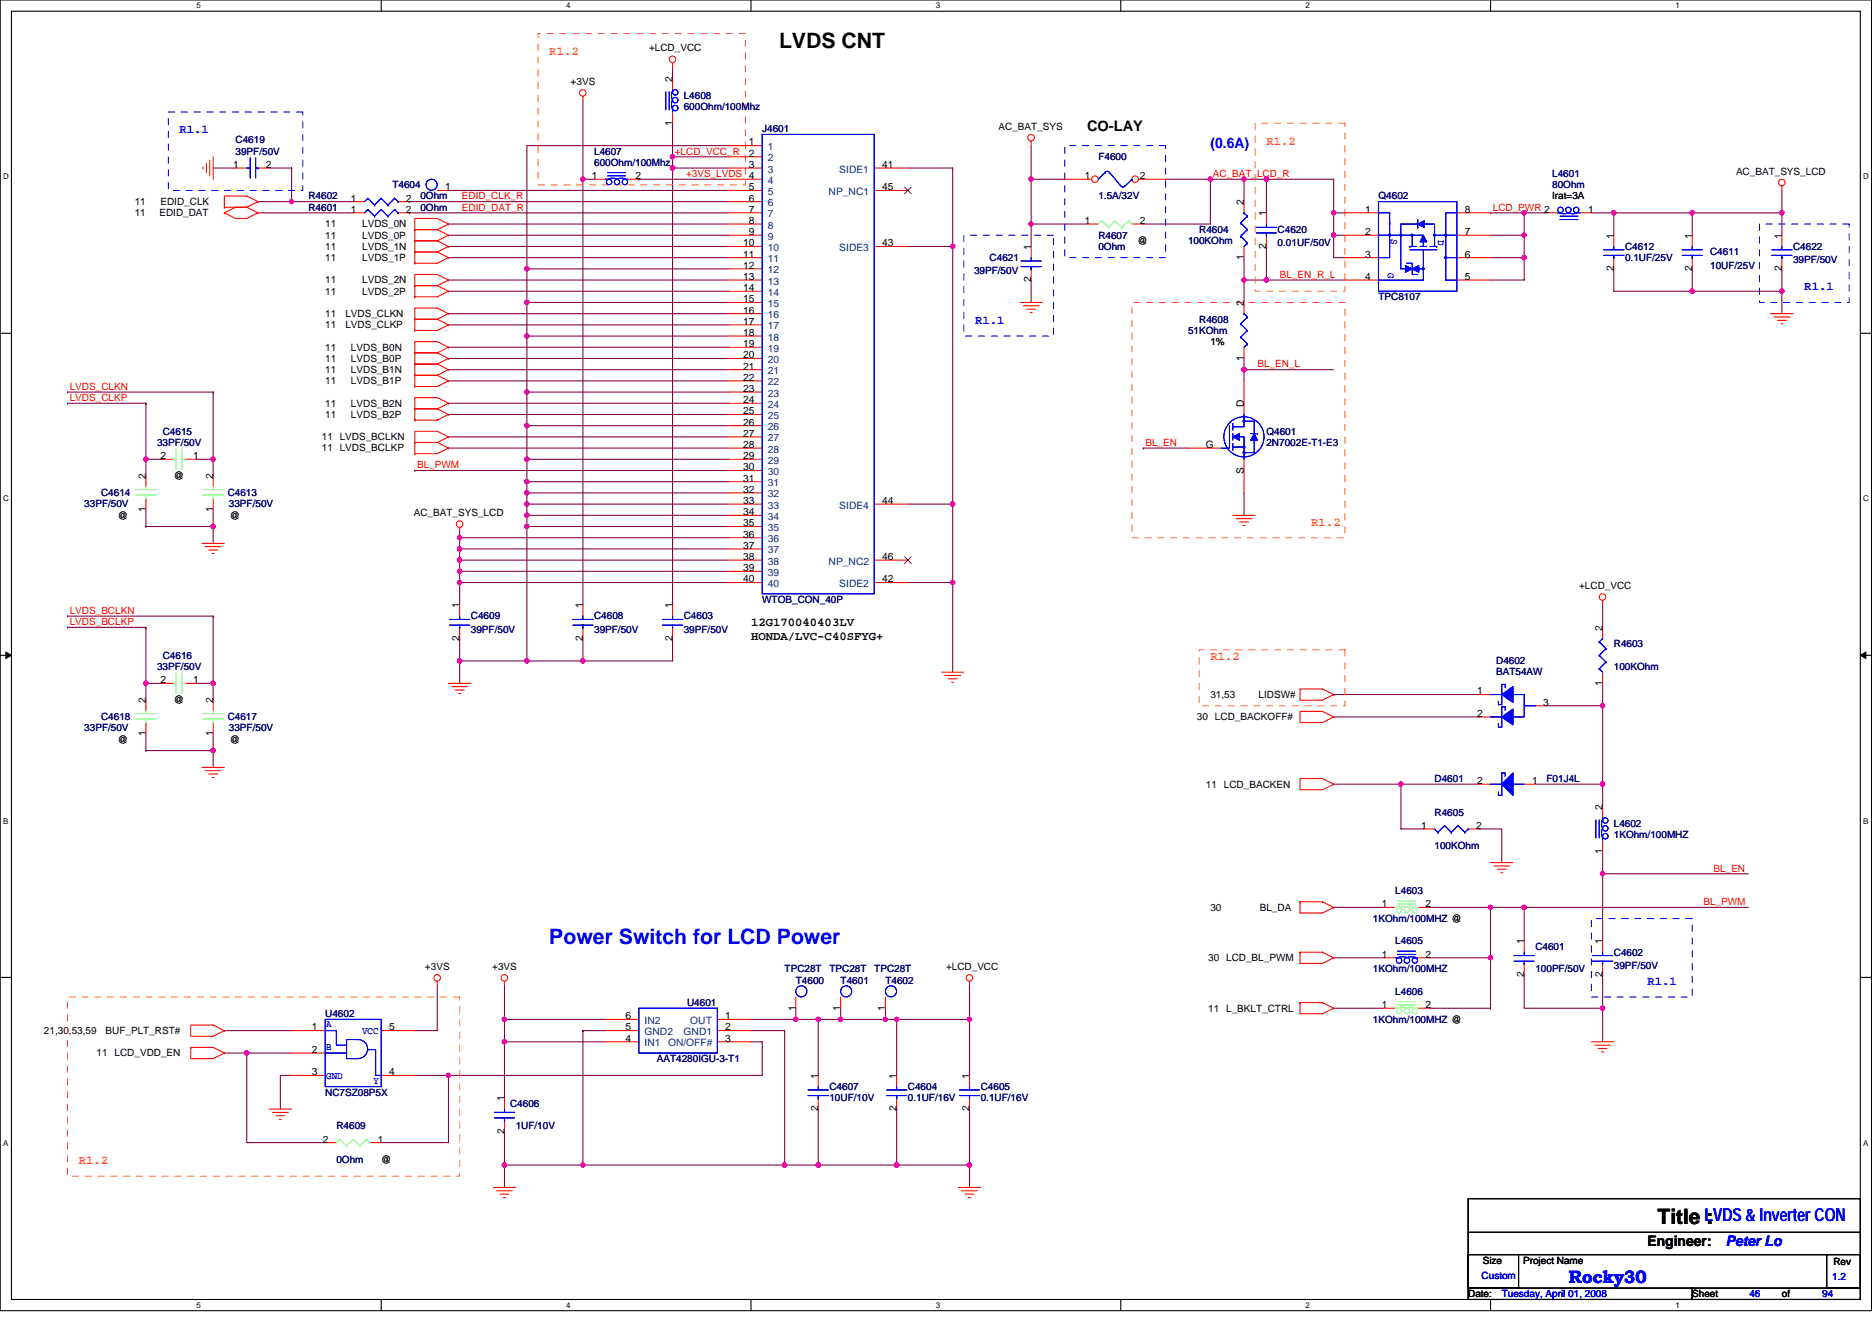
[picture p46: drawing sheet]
<svg xmlns="http://www.w3.org/2000/svg" width="297mm" height="210mm" viewBox="0 0 297 210" stroke-linecap="round" stroke-linejoin="round" font-family="sans-serif">
<defs><g id="words">
<g font-size="3.4">
<text x="123.6" y="7.6">LVDS CNT</text>
<text x="263" y="194.2">Title :</text>
</g>
<text font-size="3.4" fill="#00f" x="87.2" y="149.8">Power Switch for LCD Power</text>
<g font-size="2.8" fill="#00f">
<text x="270.5" y="193.7">LVDS &amp; Inverter CON</text>
<text x="249" y="203.6">Rocky30</text>
</g>
<g font-size="2.3">
<text x="172.5" y="20.8">CO-LAY</text>
<text x="261.4" y="197.7">Engineer:</text>
</g>
<g font-size="2.3" fill="#00f">
<text x="192.1" y="23.5">(0.6A)</text>
<text x="273.9" y="197.7">Peter Lo</text>
</g>
<g font-size="1.9" fill="#ff8000">
<text x="87.2" y="8.7">R1.2</text>
<text x="201" y="23">R1.2</text>
<text x="208.1" y="83.4">R1.2</text>
<text x="192.1" y="104.8">R1.2</text>
<text x="12.5" y="184.8">R1.2</text>
</g>
<g font-size="1.9" fill="#00f">
<text x="28.5" y="21.2">R1.1</text>
<text x="286.3" y="46.1">R1.1</text>
<text x="154.7" y="51.4">R1.1</text>
<text x="261.4" y="156.3">R1.1</text>
</g>
<g font-size="1.9">
<text x="119.2" y="99.4">12G170040403LV</text>
<text x="119.2" y="101.6">HONDA/LVC-C40SFYG+</text>
</g>
<g font-size="1.6">
<text x="103" y="8.2">+LCD_VCC</text>
<text x="90.5" y="13.5">+3VS</text>
<text x="106.7" y="13" transform="rotate(-90 106.7 13)">2</text>
<text x="106.7" y="19.9" transform="rotate(-90 106.7 19.9)">1</text>
<text x="118.8" y="23.1">1</text>
<text x="158.5" y="20.6">AC_BAT_SYS</text>
<text x="37" y="26.6">1</text>
<text x="42.2" y="26.6">2</text>
<text x="93.9" y="28.4">1</text>
<text x="100.9" y="28.4">2</text>
<text x="118.8" y="28.4">4</text>
<text x="118.8" y="26.6">3</text>
<text x="118.8" y="24.9">2</text>
<text x="140" y="26.6">41</text>
<text x="172.1" y="28.4">1</text>
<text x="180.9" y="28.4">2</text>
<text x="275.5" y="27.7">AC_BAT_SYS_LCD</text>
<text x="21.4" y="32.5">11</text>
<text x="21.4" y="34.3">11</text>
<text x="25.3" y="34.3">EDID_DAT</text>
<text x="25.5" y="32.5">EDID_CLK</text>
<text x="55.7" y="33.8">1</text>
<text x="55.7" y="32">1</text>
<text x="64.4" y="33.8">2</text>
<text x="64.4" y="32">2</text>
<text x="70.6" y="30.2">1</text>
<text x="118.8" y="35.5">8</text>
<text x="118.8" y="33.8">7</text>
<text x="118.8" y="32">6</text>
<text x="118.8" y="30.2">5</text>
<text x="140" y="30.2">45</text>
<text x="172.1" y="35.5">1</text>
<text x="180.9" y="35.5">2</text>
<text x="197.4" y="32.5" transform="rotate(-90 197.4 32.5)">2</text>
<text x="200.9" y="34.3" transform="rotate(-90 200.9 34.3)">1</text>
<text x="216.6" y="33.8">1</text>
<text x="232.4" y="33.8">8</text>
<text x="246.3" y="31.6">Irat=3A</text>
<text x="252" y="33.8">1</text>
<text x="51.6" y="36.1">11</text>
<text x="51.6" y="37.9">11</text>
<text x="51.6" y="39.6">11</text>
<text x="51.6" y="41.4">11</text>
<text x="57.5" y="36.1">LVDS_0N</text>
<text x="57.5" y="37.9">LVDS_0P</text>
<text x="57.5" y="39.6">LVDS_1N</text>
<text x="57.5" y="41.4">LVDS_1P</text>
<text x="117.9" y="40.9">11</text>
<text x="117.9" y="39.1">10</text>
<text x="118.8" y="37.3">9</text>
<text x="140" y="39.1">43</text>
<text x="163.6" y="39.6" transform="rotate(-90 163.6 39.6)">1</text>
<text x="180.5" y="38.8">@</text>
<text x="197.4" y="41.3" transform="rotate(-90 197.4 41.3)">1</text>
<text x="200.9" y="39.5" transform="rotate(-90 200.9 39.5)">2</text>
<text x="216.6" y="37.3">2</text>
<text x="216.6" y="40.9">3</text>
<text x="232.4" y="40.9">6</text>
<text x="232.4" y="37.3">7</text>
<text x="256" y="37.9" transform="rotate(-90 256 37.9)">1</text>
<text x="268.5" y="37.9" transform="rotate(-90 268.5 37.9)">1</text>
<text x="282.7" y="37.9" transform="rotate(-90 282.7 37.9)">1</text>
<text x="51.6" y="45">11</text>
<text x="51.6" y="46.8">11</text>
<text x="57.5" y="45">LVDS_2N</text>
<text x="57.5" y="46.8">LVDS_2P</text>
<text x="117.9" y="48">15</text>
<text x="117.9" y="46.2">14</text>
<text x="117.9" y="44.4">13</text>
<text x="117.9" y="42.7">12</text>
<text x="163.6" y="44.8" transform="rotate(-90 163.6 44.8)">2</text>
<text x="216.6" y="44.4">4</text>
<text x="232.4" y="44.4">5</text>
<text x="256" y="43.1" transform="rotate(-90 256 43.1)">2</text>
<text x="268.5" y="43.1" transform="rotate(-90 268.5 43.1)">2</text>
<text x="282.7" y="43.1" transform="rotate(-90 282.7 43.1)">2</text>
<text x="51.6" y="50.3">11</text>
<text x="51.6" y="52.1">11</text>
<text x="54.8" y="50.3">LVDS_CLKN</text>
<text x="54.8" y="52.1">LVDS_CLKP</text>
<text x="117.9" y="53.3">18</text>
<text x="117.9" y="51.5">17</text>
<text x="117.9" y="49.8">16</text>
<text x="197.4" y="48.5" transform="rotate(-90 197.4 48.5)">2</text>
<text x="51.6" y="55.6">11</text>
<text x="51.6" y="57.4">11</text>
<text x="51.6" y="59.2">11</text>
<text x="55.7" y="55.6">LVDS_B0N</text>
<text x="55.7" y="57.4">LVDS_B0P</text>
<text x="55.7" y="59.2">LVDS_B1N</text>
<text x="117.9" y="58.7">21</text>
<text x="117.9" y="56.9">20</text>
<text x="117.9" y="55.1">19</text>
<text x="192.1" y="54.8">1%</text>
<text x="197.4" y="57.3" transform="rotate(-90 197.4 57.3)">1</text>
<text x="51.6" y="61">11</text>
<text x="51.6" y="64.5">11</text>
<text x="55.7" y="61">LVDS_B1P</text>
<text x="55.7" y="64.5">LVDS_B2N</text>
<text x="117.9" y="65.8">25</text>
<text x="117.9" y="64">24</text>
<text x="117.9" y="62.2">23</text>
<text x="117.9" y="60.4">22</text>
<text x="197.4" y="64.5" transform="rotate(-90 197.4 64.5)">D</text>
<text x="51.1" y="69.9">11 LVDS_BCLKN</text>
<text x="51.1" y="71.6">11 LVDS_BCLKP</text>
<text x="51.6" y="66.3">11</text>
<text x="55.7" y="66.3">LVDS_B2P</text>
<text x="117.9" y="71.1">28</text>
<text x="117.9" y="69.3">27</text>
<text x="117.9" y="67.5">26</text>
<text x="191.3" y="71.1">G</text>
<text x="23.1" y="76.1" transform="rotate(-90 23.1 76.1)">2</text>
<text x="25.5" y="72.9">2</text>
<text x="27.6" y="76.1">@</text>
<text x="30.6" y="72.9">1</text>
<text x="33.8" y="76.1" transform="rotate(-90 33.8 76.1)">2</text>
<text x="117.9" y="76.4">31</text>
<text x="117.9" y="74.7">30</text>
<text x="117.9" y="72.9">29</text>
<text x="197.4" y="75.2" transform="rotate(-90 197.4 75.2)">S</text>
<text x="18.7" y="82.3">@</text>
<text x="23.1" y="81.3" transform="rotate(-90 23.1 81.3)">1</text>
<text x="33.8" y="81.3" transform="rotate(-90 33.8 81.3)">1</text>
<text x="36.5" y="82.3">@</text>
<text x="65.7" y="82">AC_BAT_SYS_LCD</text>
<text x="117.9" y="83.5">35</text>
<text x="117.9" y="81.8">34</text>
<text x="117.9" y="80">33</text>
<text x="117.9" y="78.2">32</text>
<text x="140" y="80">44</text>
<text x="117.9" y="88.9">38</text>
<text x="117.9" y="87.1">37</text>
<text x="117.9" y="85.3">36</text>
<text x="140" y="88.9">46</text>
<text x="117.9" y="92.4">40</text>
<text x="117.9" y="90.7">39</text>
<text x="140" y="92.4">42</text>
<text x="250.6" y="93.5">+LCD_VCC</text>
<text x="72.9" y="101.7" transform="rotate(-90 72.9 101.7)">2</text>
<text x="72.9" y="96.5" transform="rotate(-90 72.9 96.5)">1</text>
<text x="92.5" y="101.7" transform="rotate(-90 92.5 101.7)">2</text>
<text x="92.5" y="96.5" transform="rotate(-90 92.5 96.5)">1</text>
<text x="106.7" y="101.7" transform="rotate(-90 106.7 101.7)">2</text>
<text x="106.7" y="96.5" transform="rotate(-90 106.7 96.5)">1</text>
<text x="254.3" y="100.1" transform="rotate(-90 254.3 100.1)">2</text>
<text x="23.1" y="111.7" transform="rotate(-90 23.1 111.7)">2</text>
<text x="25.5" y="108.4">2</text>
<text x="27.6" y="111.7">@</text>
<text x="30.6" y="108.4">1</text>
<text x="33.8" y="111.7" transform="rotate(-90 33.8 111.7)">2</text>
<text x="192.1" y="110.8">31,53</text>
<text x="199.7" y="110.8">LIDSW#</text>
<text x="234.4" y="110.2">1</text>
<text x="234.4" y="113.8">2</text>
<text x="244.9" y="112">3</text>
<text x="254.3" y="108.8" transform="rotate(-90 254.3 108.8)">1</text>
<text x="18.7" y="117.9">@</text>
<text x="23.1" y="116.8" transform="rotate(-90 23.1 116.8)">1</text>
<text x="33.8" y="116.8" transform="rotate(-90 33.8 116.8)">1</text>
<text x="36.5" y="117.9">@</text>
<text x="189.9" y="114.3">30 LCD_BACKOFF#</text>
<text x="191.3" y="125">11 LCD_BACKEN</text>
<text x="234.4" y="124.4">2</text>
<text x="243.1" y="124.4">1</text>
<text x="225.5" y="131.6">1</text>
<text x="234.2" y="131.6">2</text>
<text x="254.3" y="128.5" transform="rotate(-90 254.3 128.5)">2</text>
<text x="254.3" y="135.5" transform="rotate(-90 254.3 135.5)">1</text>
<text x="219.3" y="144">1</text>
<text x="226.2" y="144">2</text>
<text x="192.1" y="144.5">30</text>
<text x="199.9" y="144.5">BL_DA</text>
<text x="241.8" y="149.9" transform="rotate(-90 241.8 149.9)">1</text>
<text x="254.3" y="149.9" transform="rotate(-90 254.3 149.9)">1</text>
<text x="67.4" y="154">+3VS</text>
<text x="78.1" y="154">+3VS</text>
<text x="150.1" y="154">+LCD_VCC</text>
<text x="191.7" y="152.5">30 LCD_BL_PWM</text>
<text x="219.3" y="152">1</text>
<text x="226.2" y="152">2</text>
<text x="241.8" y="155.1" transform="rotate(-90 241.8 155.1)">2</text>
<text x="254.3" y="155.1" transform="rotate(-90 254.3 155.1)">2</text>
<text x="99.2" y="161.8">6</text>
<text x="115.1" y="161.8">1</text>
<text x="126.3" y="160.4" transform="rotate(-90 126.3 160.4)">1</text>
<text x="133.4" y="160.4" transform="rotate(-90 133.4 160.4)">1</text>
<text x="140.5" y="160.4" transform="rotate(-90 140.5 160.4)">1</text>
<text x="191.7" y="160.5">11 L_BKLT_CTRL</text>
<text x="219.3" y="160">1</text>
<text x="226.2" y="160">2</text>
<text x="7" y="164.1">21,30,53,59</text>
<text x="15.3" y="167.7">11 LCD_VDD_EN</text>
<text x="16.8" y="164.1">BUF_PLT_RST#</text>
<text x="49.5" y="163.6">1</text>
<text x="49.5" y="167.1">2</text>
<text x="61.7" y="163.6">5</text>
<text x="99.2" y="165.3">4</text>
<text x="99.2" y="163.6">5</text>
<text x="115.1" y="163.6">2</text>
<text x="115.1" y="165.3">3</text>
<text x="49.5" y="170.7">3</text>
<text x="61.7" y="170.7">4</text>
<text x="129.8" y="171.2" transform="rotate(-90 129.8 171.2)">1</text>
<text x="142.3" y="171.2" transform="rotate(-90 142.3 171.2)">1</text>
<text x="153.8" y="171.2" transform="rotate(-90 153.8 171.2)">1</text>
<text x="80" y="180" transform="rotate(-90 80 180)">2</text>
<text x="80" y="174.8" transform="rotate(-90 80 174.8)">1</text>
<text x="129.8" y="176.4" transform="rotate(-90 129.8 176.4)">2</text>
<text x="142.3" y="176.4" transform="rotate(-90 142.3 176.4)">2</text>
<text x="153.8" y="176.4" transform="rotate(-90 153.8 176.4)">2</text>
<text x="51.2" y="181.3">2</text>
<text x="60" y="181.3">1</text>
<text x="60.5" y="184.6">@</text>
<text x="235.3" y="200.6">Size</text>
<text x="241.7" y="200.6">Project Name</text>
<text x="290.9" y="200.7">Rev</text>
<text x="233" y="205.9">Date:</text>
<text x="268.5" y="205.9">Sheet</text>
<text x="282.7" y="205.9">of</text>
</g>
<g font-size="1.6" fill="#000080">
<text x="108.5" y="15.6">L4608</text>
<text x="108.5" y="17.4">600Ohm/100Mhz</text>
<text x="37.4" y="22.8">C4619</text>
<text x="120.9" y="21">J4601</text>
<text x="37.4" y="24.5">39PF/50V</text>
<text x="62.3" y="29.9">T4604</text>
<text x="94.3" y="24.5">L4607</text>
<text x="94.3" y="26.3">600Ohm/100Mhz</text>
<text x="174.3" y="25.4">F4600</text>
<text x="246.3" y="28.1">L4601</text>
<text x="246.3" y="29.9">80Ohm</text>
<text x="48.9" y="33.4">R4601</text>
<text x="48.9" y="31.6">R4602</text>
<text x="66.7" y="33.4">0Ohm</text>
<text x="66.7" y="31.6">0Ohm</text>
<text x="174.3" y="31.6">1.5A/32V</text>
<text x="218.7" y="31.6">Q4602</text>
<text x="157" y="41.4">C4621</text>
<text x="174.3" y="37.9">R4607</text>
<text x="174.3" y="39.6">0Ohm</text>
<text x="188.5" y="38.8">100KOhm</text>
<text x="190.3" y="37">R4604</text>
<text x="202.7" y="37">C4620</text>
<text x="202.7" y="39.1">0.01UF/50V</text>
<text x="257.8" y="39.6">C4612</text>
<text x="257.8" y="41.4">0.1UF/25V</text>
<text x="271.4" y="40.5">C4611</text>
<text x="284.5" y="39.6">C4622</text>
<text x="284.5" y="41.8">39PF/50V</text>
<text x="154.6" y="43.6">39PF/50V</text>
<text x="218.7" y="47.6">TPC8107</text>
<text x="271.4" y="42.7">10UF/25V</text>
<text x="188.5" y="53">51KOhm</text>
<text x="190.3" y="51.2">R4608</text>
<text x="24.9" y="70.8">33PF/50V</text>
<text x="25.8" y="69">C4615</text>
<text x="201" y="69">Q4601</text>
<text x="201" y="70.8">2N7002E-T1-E3</text>
<text x="13.4" y="80.5">33PF/50V</text>
<text x="16" y="78.8">C4614</text>
<text x="36.1" y="78.8">C4613</text>
<text x="36.3" y="80.5">33PF/50V</text>
<text x="120.9" y="95.7">WTOB_CON_40P</text>
<text x="74.7" y="98.3">C4609</text>
<text x="74.7" y="100.5">39PF/50V</text>
<text x="94.3" y="98.3">C4608</text>
<text x="94.3" y="100.5">39PF/50V</text>
<text x="108.5" y="98.3">C4603</text>
<text x="108.5" y="100.5">39PF/50V</text>
<text x="24.9" y="106.3">33PF/50V</text>
<text x="25.8" y="104.5">C4616</text>
<text x="237.4" y="105.4">D4602</text>
<text x="237.4" y="107.2">BAT54AW</text>
<text x="256.1" y="102.8">R4603</text>
<text x="256.1" y="106.3">100KOhm</text>
<text x="13.4" y="116.1">33PF/50V</text>
<text x="16" y="114.3">C4618</text>
<text x="36.1" y="114.3">C4617</text>
<text x="36.3" y="116.1">33PF/50V</text>
<text x="227.6" y="124.1">D4601</text>
<text x="245.4" y="124.1">F01J4L</text>
<text x="227.6" y="129.4">R4605</text>
<text x="256.1" y="131.2">L4602</text>
<text x="227.6" y="134.8">100KOhm</text>
<text x="256.1" y="133">1KOhm/100MHZ</text>
<text x="221.4" y="141.9">L4603</text>
<text x="217.8" y="146.3">1KOhm/100MHZ @</text>
<text x="221.4" y="149.9">L4605</text>
<text x="124.5" y="154.3">TPC28T</text>
<text x="131.6" y="154.3">TPC28T</text>
<text x="138.7" y="154.3">TPC28T</text>
<text x="217.8" y="154.3">1KOhm/100MHZ</text>
<text x="243.6" y="150.8">C4601</text>
<text x="243.6" y="154.3">100PF/50V</text>
<text x="256.1" y="151.7">C4602</text>
<text x="256.1" y="153.8">39PF/50V</text>
<text x="51.6" y="161.4">U4602</text>
<text x="109" y="159.7">U4601</text>
<text x="126.3" y="156.1">T4600</text>
<text x="133.4" y="156.1">T4601</text>
<text x="140.5" y="156.1">T4602</text>
<text x="221.4" y="157.9">L4606</text>
<text x="217.8" y="162.3">1KOhm/100MHZ @</text>
<text x="51.6" y="173.9">NC7SZ08P5X</text>
<text x="104.2" y="168.6">AAT4280IGU-3-T1</text>
<text x="131.6" y="173">C4607</text>
<text x="144.1" y="173">C4604</text>
<text x="155.6" y="173">C4605</text>
<text x="53.4" y="179.2">R4609</text>
<text x="80.9" y="175.7">C4606</text>
<text x="81.8" y="179.2">1UF/10V</text>
<text x="131.6" y="174.8">10UF/10V</text>
<text x="144.1" y="174.8">0.1UF/16V</text>
<text x="155.6" y="174.8">0.1UF/16V</text>
<text x="53.4" y="184.6">0Ohm</text>
</g>
<g font-size="1.6" fill="#004080">
<text x="121.8" y="23.8">1</text>
<text x="121.8" y="29.2">4</text>
<text x="121.8" y="27.4">3</text>
<text x="121.8" y="25.6">2</text>
<text x="133.2" y="27.4">SIDE1</text>
<text x="121.8" y="34.5">7</text>
<text x="121.8" y="32.7">6</text>
<text x="121.8" y="30.9">5</text>
<text x="131.5" y="30.9">NP_NC1</text>
<text x="121.8" y="41.6">11</text>
<text x="121.8" y="39.8">10</text>
<text x="121.8" y="38.1">9</text>
<text x="121.8" y="36.3">8</text>
<text x="133.2" y="39.8">SIDE3</text>
<text x="121.8" y="46.9">14</text>
<text x="121.8" y="45.2">13</text>
<text x="121.8" y="43.4">12</text>
<text x="121.8" y="52.3">17</text>
<text x="121.8" y="50.5">16</text>
<text x="121.8" y="48.7">15</text>
<text x="121.8" y="59.4">21</text>
<text x="121.8" y="57.6">20</text>
<text x="121.8" y="55.8">19</text>
<text x="121.8" y="54.1">18</text>
<text x="121.8" y="64.7">24</text>
<text x="121.8" y="62.9">23</text>
<text x="121.8" y="61.2">22</text>
<text x="121.8" y="71.8">28</text>
<text x="121.8" y="70.1">27</text>
<text x="121.8" y="68.3">26</text>
<text x="121.8" y="66.5">25</text>
<text x="121.8" y="77.2">31</text>
<text x="121.8" y="75.4">30</text>
<text x="121.8" y="73.6">29</text>
<text x="121.8" y="82.5">34</text>
<text x="121.8" y="80.7">33</text>
<text x="121.8" y="79">32</text>
<text x="133.2" y="80.7">SIDE4</text>
<text x="121.8" y="89.6">38</text>
<text x="121.8" y="87.8">37</text>
<text x="121.8" y="86.1">36</text>
<text x="121.8" y="84.3">35</text>
<text x="131.5" y="89.6">NP_NC2</text>
<text x="121.8" y="93.2">40</text>
<text x="121.8" y="91.4">39</text>
<text x="133.2" y="93.2">SIDE2</text>
<text x="102.3" y="166.1">IN1</text>
<text x="102.3" y="164.3">GND2</text>
<text x="102.3" y="162.5">IN2</text>
<text x="106" y="166.1">ON/OFF#</text>
<text x="108.5" y="164.3">GND1</text>
<text x="109.5" y="162.5">OUT</text>
</g>
<g font-size="1.6" fill="#f00">
<text x="107.1" y="24.5">+LCD_VCC_R</text>
<text x="108.9" y="28.1">+3VS_LVDS</text>
<text x="192.4" y="28.1">AC_BAT_LCD_R</text>
<text x="73.3" y="33.4">EDID_DAT_R</text>
<text x="73.3" y="31.6">EDID_CLK_R</text>
<text x="236.9" y="33.4">LCD_PWR 2</text>
<text x="203.1" y="44.1">BL_EN_R_L</text>
<text x="199.5" y="58.3">BL_EN_L</text>
<text x="11.1" y="61.9">LVDS_CLKN</text>
<text x="11.1" y="63.6">LVDS_CLKP</text>
<text x="181.8" y="70.8">BL_EN</text>
<text x="66.2" y="74.3">BL_PWM</text>
<text x="11.1" y="97.4">LVDS_BCLKN</text>
<text x="11.1" y="99.2">LVDS_BCLKP</text>
<text x="270.3" y="143.7">BL_PWM</text>
<text x="271.9" y="138.3">BL_EN</text>
</g>
<g font-size="1.6" fill="#00f">
<text x="220.8" y="37.9" transform="rotate(90 220.8 37.9)">S</text>
<text x="228.2" y="38.1" transform="rotate(90 228.2 38.1)">D</text>
<text x="220.2" y="43.4" transform="rotate(90 220.2 43.4)">G</text>
<text x="51.8" y="163">A</text>
<text x="51.8" y="166.6">B</text>
<text x="57.5" y="164.1">VCC</text>
<text x="51.8" y="171.2">GND</text>
<text x="59.2" y="172.1">Y</text>
<text x="235.1" y="203.1">Custom</text>
<text x="290.7" y="203.2">1.2</text>
<text x="238.3" y="205.9">Tuesday, April 01, 2008</text>
<text x="277.6" y="205.9">46</text>
<text x="289.1" y="205.9">94</text>
</g>
<g font-size="1.3">
<text x="31.2" y="1.3">5</text>
<text x="89.8" y="1.3">4</text>
<text x="148.5" y="1.3">3</text>
<text x="207.2" y="1.3">2</text>
<text x="265.8" y="1.3">1</text>
<text x=".5" y="28.5">D</text>
<text x="295.6" y="28.5">D</text>
<text x=".5" y="79.6">C</text>
<text x="295.6" y="79.6">C</text>
<text x=".5" y="130.7">B</text>
<text x="295.6" y="130.7">B</text>
<text x=".5" y="181.8">A</text>
<text x="295.6" y="181.8">A</text>
<text x="31.2" y="207.6">5</text>
<text x="89.8" y="207.6">4</text>
<text x="148.5" y="207.6">3</text>
<text x="207.2" y="207.6">2</text>
<text x="265.8" y="207.6">1</text>
</g>
</g></defs>
<path d="M0 0h297v208h-297zM1.8 1.8h293.4v204.4h-293.4z" fill="none" stroke="#000" stroke-width=".17"/>
<g fill="#fff">
<path d="M31.2 .2h.7v1.4h-.7z"/>
<path d="M31.2 206.4h.7v1.5h-.7z"/>
</g>
<path d="M60.5 0v1.8M60.5 206.2v1.8" fill="none" stroke="#000" stroke-width=".17"/>
<g fill="#fff">
<path d="M89.8 .2h.7v1.4h-.7z"/>
<path d="M89.8 206.4h.7v1.5h-.7z"/>
</g>
<path d="M119.2 0v1.8M119.2 206.2v1.8" fill="none" stroke="#000" stroke-width=".17"/>
<g fill="#fff">
<path d="M148.5 .2h.7v1.4h-.7z"/>
<path d="M148.5 206.4h.7v1.5h-.7z"/>
</g>
<path d="M177.8 0v1.8M177.8 206.2v1.8" fill="none" stroke="#000" stroke-width=".17"/>
<g fill="#fff">
<path d="M207.2 .2h.7v1.4h-.7z"/>
<path d="M207.2 206.4h.7v1.5h-.7z"/>
</g>
<path d="M236.5 0v1.8M236.5 206.2v1.8" fill="none" stroke="#000" stroke-width=".17"/>
<g fill="#fff">
<path d="M265.9 .2h.6v1.4h-.6z"/>
<path d="M265.9 206.4h.6v1.5h-.6z"/>
<path d="M.5 27.3h.9v1.4h-.9z"/>
<path d="M295.6 27.3h.9v1.4h-.9z"/>
<path d="M.5 78.4h.9v1.5h-.9z"/>
<path d="M295.6 78.4h.9v1.5h-.9z"/>
</g>
<path d="M0 52.9h1.8M295.2 52.9h1.8" fill="none" stroke="#000" stroke-width=".17"/>
<g fill="#fff">
<path d="M.5 129.6h.8v1.4h-.8z"/>
<path d="M295.6 129.6h.9v1.4h-.9z"/>
</g>
<path d="M0 104h1.8M295.2 104h1.8" fill="none" stroke="#000" stroke-width=".17"/>
<path d="M.9 103.5l.9 .5-.9 .5zM295.2 104l.9-.5v1z" fill="#000" stroke="#000" stroke-width=".16"/>
<g fill="#fff">
<path d="M.5 180.7h.8v1.4h-.8z"/>
<path d="M295.6 180.7h.9v1.4h-.9z"/>
</g>
<path d="M0 155.1h1.8M295.2 155.1h1.8M233 190.2h62.2v14.3h-62.2zM233 199.1h8v5.4h-8zM233 195.6h62.2M241.1 199.1h48.8M289.9 199.1h5.3v5.4h-5.3zM289.9 199.1h.1M295.2 195.6h.1M233 204.5h35.5v1.7h-35.5zM268.5 204.5h26.7v1.7h-26.7z" fill="none" stroke="#000" stroke-width=".17"/>
<g fill="none" stroke="#800040" stroke-width=".17">
<path d="M92.5 16v12.4h1.8M106.7 19.6v5.3M106.7 10.7v1.7M33.8 26.7h3.6M40.9 33.8h15.1M40.9 32h5.4M42.7 26.7h3.6M46.3 32h9.7M46.3 26.7h.1M46.3 26.7v5.3M64.9 33.8h.1M64.9 32h.1"/>
<path d="M64.9 33.8h50.7M64.9 32h50.7M71.2 35.6h44.4M71.2 37.3h44.4M71.2 30.2h44.4M71.2 39.1h44.4M92.5 28.4h.1M92.5 28.4v67.6M101.4 28.4h.1M101.4 28.4h14.2M106.7 26.7h.1M106.7 26.7h8.9"/>
<path d="M106.7 24.9h.1M106.7 24.9v1.8M106.7 26.7v69.3M106.7 24.9h8.9M115.6 23.1h-32v19.6h32M144.1 26.7h7.1v12.4M144.1 39.1h7.1M151.2 39.1h.1M151.2 39.1v67.6M163.6 28.4v7.2h8.9M163.6 28.4h.1M163.6 35.6v3.5"/>
<path d="M163.6 23.1v5.3h5.3M185 28.4h.1M185 28.4h7.1M192.1 28.4v7.2h-10.7M192.1 28.4h.1M192.1 28.4h5.3v3.6M197.4 28.4h3.6v5.4M197.4 28.4h.1M201 28.4h10.6v5.4M201 28.4h.1M201 39.1v5.3h-3.6M211.6 33.8v3.5h1.8"/>
<path d="M211.6 33.8h.1M211.6 37.3v3.6h1.8M211.6 33.8h1.8M236.5 37.3h5.3M236.5 33.8h.1M236.5 33.8h5.3M241.8 33.8h.1M241.8 37.3v3.6M241.8 33.8h3.6M241.8 33.8v3.5M252.5 33.8h3.6M256.1 33.8h12.4"/>
<path d="M256.1 33.8h.1M256.1 33.8v3.5M268.5 33.8h.1M268.5 33.8h14.2M268.5 33.8v3.5M282.7 30.2v3.6M282.7 33.8h.1M282.7 33.8v3.5M71.2 44.4h44.4M71.2 46.2h44.4M71.2 49.8h44.4M71.2 51.6h44.4"/>
<path d="M71.2 55.1h44.4M71.2 56.9h44.4M71.2 58.7h44.4M71.2 40.9h44.4M83.6 53.3h.1M83.6 53.3h32M83.6 42.7h.1M83.6 48h32M83.6 48h.1M83.6 42.7v19.5M163.6 44.4v3.6M197.4 58.7h.1"/>
<path d="M197.4 44.4v3.6M197.4 40.9v3.5M197.4 56.9v1.8M197.4 44.4h.1M197.4 58.7v1.8M197.4 58.7h14.2M201 44.4h.1M201 44.4h12.4M236.5 40.9h5.3M241.8 40.9v3.5h-5.3M241.8 40.9h.1M256.1 42.7v3.5h12.4"/>
<path d="M268.5 42.7v3.5M268.5 46.2h.1M268.5 46.2h14.2M282.7 46.2h.1M282.7 42.7v3.5M282.7 46.2v3.6M10.7 62.2h.1M10.7 64h.1M10.7 62.2h23.1M10.7 64h12.5M23.2 72.9h2.6M23.2 72.9v2.7"/>
<path d="M23.2 64h.1M23.2 64v8.9M31.2 72.9h2.6M33.8 72.9v2.7M33.8 62.2h.1M33.8 62.2v10.7M65.8 74.7h.1M65.8 74.7h49.8M71.2 71.1h44.4M71.2 69.3h44.4M71.2 60.5h44.4M71.2 65.8h44.4"/>
<path d="M71.2 64h44.4M83.6 62.2h.1M83.6 67.6h.1M83.6 62.2v5.4M83.6 67.6v5.3M83.6 72.9h32M83.6 72.9v3.6h32M83.6 72.9h.1M83.6 76.5v1.7h32M83.6 76.5h.1M83.6 78.2v1.8h32M83.6 78.2h.1"/>
<path d="M83.6 62.2h32M83.6 67.6h32M181.4 71.1h.1M181.4 71.1h7.1M197.4 78.2v3.6M10.7 97.8h.1M10.7 99.6h.1M10.7 97.8h23.1M10.7 99.6h12.5M23.2 80.9v2.7M23.2 83.6h.1M23.2 99.6v11.5"/>
<path d="M23.2 99.6h.1M23.2 83.6h10.6M33.8 83.6v2.6M33.8 80.9v2.7M33.8 97.8h.1M33.8 97.8v10.7M72.9 92.5v3.5M72.9 87.1h.1M72.9 90.7h.1M72.9 92.5h.1M72.9 85.3h.1M72.9 88.9h.1"/>
<path d="M72.9 88.9v1.8M72.9 85.3v1.8M72.9 90.7v1.8M72.9 84.5v.8M72.9 87.1v1.8M72.9 87.1h42.7M72.9 90.7h42.7M72.9 92.5h42.7M72.9 85.3h42.7M72.9 88.9h42.7M83.6 81.8h.1M83.6 80h.1"/>
<path d="M83.6 83.6h.1M83.6 81.8v1.8M83.6 83.6h32M83.6 80v1.8M83.6 83.6v21.3M83.6 81.8h32M144.1 80h7.1M144.1 92.5h7.1M151.2 92.5h.1M151.2 80h.1M254.3 96v3.6M23.2 116.5v2.6"/>
<path d="M23.2 119.1h.1M23.2 108.5h2.6M23.2 119.1h10.6M31.2 108.5h2.6M33.8 108.5v2.6M33.8 119.1v2.7M33.8 116.5v2.6M72.9 101.3v3.6M72.9 104.9h.1M72.9 104.9h10.7M72.9 104.9v3.6M83.6 104.9h8.9"/>
<path d="M92.5 101.3v3.6M92.5 104.9h.1M106.7 101.3v3.6h-14.2M211.6 113.8h23.1M211.6 110.2h23.1M245.4 112h8.9M254.3 108.5v3.5M254.3 112h.1M254.3 112v16M211.6 124.5h10.7M222.3 124.5h.1M222.3 124.5v7.1h3.5"/>
<path d="M222.3 124.5h12.4M234.7 131.6h3.6v5.3M243.6 124.5h10.7M254.3 124.5h.1M254.3 138.7v10.7M254.3 138.7h.1M254.3 135.1v3.6M254.3 138.7h23.1M69.4 156.5v7.1h-3.6M80 156.5v5.3M153.8 156.5v5.3M211.6 144h8"/>
<path d="M211.6 152h8M226.7 152h9.8M226.7 144h9.8M236.5 144h.1M236.5 144h40.9M236.5 144v16M241.8 154.7v5.3h12.5M241.8 144v5.4M241.8 144h.1M254.3 154.7v5.3M35.6 163.6h10.7M35.6 167.1h3.6v14.3h12.4"/>
<path d="M39.2 167.1h.1M39.2 167.1h7.1M46.3 170.7h-1.8v5.3M65.8 170.7h5.4v10.7h-10.7M71.2 170.7h.1M80 165.4v8.8M80 165.4h.1M80 161.8h.1M80 179.6v5.3M80 161.8v3.6M80 165.4h16.1M80 161.8h16.1"/>
<path d="M92.5 163.6h3.6M92.5 163.6h.1M92.5 163.6v21.3M119.2 165.4h1.7v5.3h-49.7M119.2 163.6h5.3M119.2 161.8h7.1M124.5 163.6h.1M124.5 163.6v21.3M126.3 161.8h3.5M126.3 161.8h.1M126.3 160v1.8M129.8 161.8v8.9"/>
<path d="M129.8 176v8.9M129.8 161.8h.1M133.4 160v1.8h-3.6M133.4 161.8h.1M133.4 161.8h7.1M140.5 161.8h1.8M140.5 161.8h.1M140.5 160v1.8M142.3 161.8v8.9M142.3 176h.1M142.3 161.8h.1M142.3 161.8h11.5"/>
<path d="M142.3 176v8.9M153.8 161.8h.1M153.8 176v8.9M153.8 161.8v8.9M211.6 160h8M226.7 160h9.8M236.5 160h.1M254.3 160h.1M254.3 160v5.4M80 184.9v3.6M80 184.9h.1M80 184.9h12.5"/>
<path d="M92.5 184.9h32M124.5 184.9h.1M124.5 184.9h29.3M129.8 184.9h.1M142.3 184.9h.1M153.8 184.9v3.6"/>
</g>
<g fill="#f0f" stroke="#f0f" stroke-width=".17">
<circle cx="254.3" cy="124.4" r=".35"/>
<circle cx="254.3" cy="160" r=".35"/>
<circle cx="222.3" cy="124.4" r=".35"/>
<circle cx="241.8" cy="144" r=".35"/>
<circle cx="254.3" cy="138.7" r=".35"/>
<circle cx="254.3" cy="112" r=".35"/>
<circle cx="71.1" cy="170.7" r=".35"/>
<circle cx="153.8" cy="161.8" r=".35"/>
<circle cx="80" cy="165.3" r=".35"/>
<circle cx="80" cy="161.8" r=".35"/>
<circle cx="92.5" cy="184.9" r=".35"/>
<circle cx="142.3" cy="184.9" r=".35"/>
<circle cx="124.5" cy="184.9" r=".35"/>
<circle cx="129.8" cy="184.9" r=".35"/>
<circle cx="142.3" cy="161.8" r=".35"/>
<circle cx="236.5" cy="144" r=".35"/>
<circle cx="153.8" cy="184.9" r=".35"/>
<circle cx="80" cy="184.9" r=".35"/>
<circle cx="236.5" cy="152" r=".35"/>
<circle cx="83.6" cy="62.2" r=".35"/>
<circle cx="83.6" cy="53.3" r=".35"/>
<circle cx="83.6" cy="81.8" r=".35"/>
<circle cx="83.6" cy="80" r=".35"/>
<circle cx="83.6" cy="67.6" r=".35"/>
<circle cx="106.7" cy="26.7" r=".35"/>
<circle cx="83.6" cy="42.7" r=".35"/>
<circle cx="33.8" cy="83.6" r=".35"/>
<circle cx="72.9" cy="104.9" r=".35"/>
<circle cx="83.6" cy="104.9" r=".35"/>
<circle cx="83.6" cy="83.6" r=".35"/>
<circle cx="83.6" cy="48" r=".35"/>
<circle cx="83.6" cy="72.9" r=".35"/>
<circle cx="23.1" cy="72.9" r=".35"/>
<circle cx="33.8" cy="72.9" r=".35"/>
<circle cx="106.7" cy="24.9" r=".35"/>
<circle cx="83.6" cy="76.4" r=".35"/>
<circle cx="92.5" cy="28.4" r=".35"/>
<circle cx="33.8" cy="119.1" r=".35"/>
<circle cx="23.1" cy="108.4" r=".35"/>
<circle cx="33.8" cy="108.4" r=".35"/>
<circle cx="83.6" cy="78.2" r=".35"/>
<circle cx="72.9" cy="87.1" r=".35"/>
<circle cx="72.9" cy="90.7" r=".35"/>
<circle cx="72.9" cy="92.4" r=".35"/>
<circle cx="72.9" cy="85.3" r=".35"/>
<circle cx="72.9" cy="88.9" r=".35"/>
<circle cx="92.5" cy="104.9" r=".35"/>
<circle cx="151.2" cy="39.1" r=".35"/>
<circle cx="151.2" cy="92.4" r=".35"/>
<circle cx="46.3" cy="32" r=".35"/>
<circle cx="151.2" cy="80" r=".35"/>
<circle cx="39.1" cy="167.1" r=".35"/>
<circle cx="126.3" cy="161.8" r=".35"/>
<circle cx="129.8" cy="161.8" r=".35"/>
<circle cx="140.5" cy="161.8" r=".35"/>
<circle cx="133.4" cy="161.8" r=".35"/>
<circle cx="268.5" cy="33.8" r=".35"/>
<circle cx="241.8" cy="40.9" r=".35"/>
<circle cx="163.6" cy="35.5" r=".35"/>
<circle cx="163.6" cy="28.4" r=".35"/>
<circle cx="197.4" cy="58.7" r=".35"/>
<circle cx="211.6" cy="37.3" r=".35"/>
<circle cx="211.6" cy="33.8" r=".35"/>
<circle cx="197.4" cy="28.4" r=".35"/>
<circle cx="241.8" cy="37.3" r=".35"/>
<circle cx="241.8" cy="33.8" r=".35"/>
<circle cx="200.9" cy="28.4" r=".35"/>
<circle cx="200.9" cy="44.4" r=".35"/>
<circle cx="197.4" cy="44.4" r=".35"/>
<circle cx="282.7" cy="46.2" r=".35"/>
<circle cx="268.5" cy="46.2" r=".35"/>
<circle cx="192.1" cy="28.4" r=".35"/>
<circle cx="256.1" cy="33.8" r=".35"/>
<circle cx="282.7" cy="33.8" r=".35"/>
</g>
<g fill="none" stroke="#f00" stroke-width=".17">
<path d="M92.5 15.3v.7M106.7 9.9v.8M32.2 26.5v.3M32.8 26v1.4M33.3 25.4v2.5M33.8 24.9v3.5M35.6 32.9h3.6M35.6 32.9h.1M35.6 33.8l1.8 .9h1.8l1.7-.9M35.6 33.8h.1M39.2 32.9h-1.8l-1.8 .9M39.2 32.9l1.7 .9"/>
<path d="M40.9 32h.1M40.9 32l-1.7-.9h-3.6v1.8M40.9 33.8h.1M40.9 32l-1.7 .9M65.8 36.4h3.6M65.8 36.4h.1M65.8 38.2h3.6M65.8 38.2h.1M69.4 36.4h-3.6v1.8M69.4 38.2h-3.6v1.8M69.4 36.4l1.8 .9M69.4 38.2l1.8 .9"/>
<path d="M71.2 35.6h.1M71.2 35.6l-1.8-.9h-3.6v1.7M71.2 37.3h.1M71.2 39.1h.1M71.2 35.6l-1.8 .8M71.2 37.3l-1.8 .9M71.2 39.1l-1.8 .9M115.6 35.6h5.3M115.6 39.1h5.3M115.6 37.3h5.3M115.6 33.8h5.3M115.6 32h5.3"/>
<path d="M115.6 30.2h5.3M115.6 28.4h5.3M115.6 26.7h5.3M115.6 24.9h5.3M115.6 23.1h5.3M138.7 39.1h5.4M138.7 30.2h5.4M138.7 26.7h5.4M163.6 22.4v.7M172.5 35.6h1.8M179.6 35.6h1.8M282.7 29.5v.7"/>
<path d="M65.8 45.3h3.6M65.8 45.3h.1M65.8 47.1h.1M65.8 50.7h3.6M65.8 50.7h.1M65.8 52.5h.1M65.8 56h3.6M65.8 56h.1M65.8 57.8h3.6M65.8 57.8h.1M65.8 59.6h3.6M65.8 59.6h.1"/>
<path d="M65.8 40h3.6M65.8 40h.1M65.8 41.8h.1M69.4 45.3h-3.6v1.8M69.4 50.7h-3.6v1.8M69.4 56h-3.6v1.8M69.4 57.8h-3.6v1.8M69.4 59.6h-3.6v1.7M69.4 40h-3.6v1.8M69.4 45.3l1.8 .9M69.4 50.7l1.8 .9M69.4 56l1.8 .9"/>
<path d="M69.4 57.8l1.8 .9M69.4 59.6l1.8 .9M69.4 40l1.8 .9M71.2 44.4h.1M71.2 44.4l-1.8-.8h-3.6v1.7M71.2 46.2l-1.8 .9h-3.6M71.2 46.2h.1M71.2 49.8h.1M71.2 49.8l-1.8-.9h-3.6v1.8M71.2 51.6l-1.8 .9h-3.6M71.2 51.6h.1M71.2 55.1h.1"/>
<path d="M71.2 55.1l-1.8-.9h-3.6v1.8M71.2 56.9h.1M71.2 58.7h.1M71.2 40.9l-1.8 .9h-3.6M71.2 40.9h.1M71.2 44.4l-1.8 .9M71.2 49.8l-1.8 .9M71.2 55.1l-1.8 .9M71.2 56.9l-1.8 .9M71.2 58.7l-1.8 .9M115.6 58.7h5.3M115.6 56.9h5.3"/>
<path d="M115.6 55.1h5.3M115.6 53.3h5.3M115.6 51.6h5.3M115.6 49.8h5.3M115.6 48h5.3M115.6 46.2h5.3M115.6 44.4h5.3M115.6 42.7h5.3M115.6 40.9h5.3M161.8 48h3.6M162.4 48.5h2.5M162.9 49.1h1.4"/>
<path d="M163.4 49.6h.4M281 49.8h3.5M281.5 50.3h2.5M282 50.8h1.5M282.6 51.4h.3M65.8 70.2h3.6M65.8 70.2h.1M65.8 72h.1M65.8 61.3h.1M65.8 64.9h3.6M65.8 64.9h.1M65.8 66.7h.1"/>
<path d="M69.4 70.2h-3.6v1.8M69.4 64.9h-3.6v1.8M69.4 70.2l1.8 .9M69.4 64.9l1.8 .9M71.2 69.3h.1M71.2 69.3l-1.8-.8h-3.6v1.7M71.2 71.1l-1.8 .9h-3.6M71.2 71.1h.1M71.2 60.5l-1.8 .8h-3.6M71.2 60.5h.1M71.2 64h.1M71.2 64l-1.8-.9h-3.6v1.8"/>
<path d="M71.2 65.8l-1.8 .9h-3.6M71.2 65.8h.1M71.2 69.3l-1.8 .9M71.2 64l-1.8 .9M115.6 78.2h5.3M115.6 76.5h5.3M115.6 74.7h5.3M115.6 72.9h5.3M115.6 71.1h5.3M115.6 69.3h5.3M115.6 67.6h5.3M115.6 65.8h5.3"/>
<path d="M115.6 64h5.3M115.6 62.2h5.3M115.6 60.5h5.3M32 86.2h3.6M32.6 86.8h2.5M33.1 87.3h1.4M33.7 87.8h.3M72.9 83.7v.8M72.9 96v1.8M72.9 99.6v1.7M115.6 92.5h5.3M115.6 90.7h5.3"/>
<path d="M115.6 88.9h5.3M115.6 87.1h5.3M115.6 85.3h5.3M115.6 83.6h5.3M115.6 81.8h5.3M115.6 80h5.3M138.7 92.5h5.4M138.7 88.9h5.4M138.7 80h5.4M195.6 81.8h3.6M196.1 82.3h2.5M196.7 82.8h1.4"/>
<path d="M197.2 83.4h.4M254.3 95.3v.7M254.3 99.6v1.7M25.8 108.5h1.8M29.4 108.5h1.8M33.8 111.1v1.8M33.8 114.7v1.8M71.2 108.5h3.5M71.7 109h2.5M72.2 109.5h1.5M72.8 110.1h.3M149.4 106.7h3.5"/>
<path d="M149.9 107.2h2.5M150.4 107.7h1.5M151 108.3h.3M206.3 112.9h3.5l1.8 .9-1.8 .9h-3.5zM206.3 109.3h3.5l1.8 .9-1.8 .9h-3.5zM211.6 113.8h.1M211.6 110.2h.1M234.7 110.2h1.8M234.7 113.8h1.8M243.6 112h1.8M254.3 106.7v1.8M32 121.8h3.6"/>
<path d="M32.6 122.3h2.5M33.1 122.9h1.4M33.7 123.4h.3M206.3 123.6h3.5l1.8 .9-1.8 .8h-3.5zM211.6 124.5h.1M236.5 136.9h3.6M237 137.4h2.5M237.6 138h1.4M238.1 138.5h.4M69.4 155.7v.8M80 155.7v.8M153.8 155.7v.8"/>
<path d="M206.3 143.1v1.8h3.5l1.8-.9M206.3 143.1h3.5M206.3 143.1h.1M206.3 151.1v1.8h3.5l1.8-.9M206.3 151.1h3.5M206.3 151.1h.1M206.3 159.1v1.8h3.5l1.8-.9M206.3 159.1h3.5M206.3 159.1h.1M209.8 143.1h.1M209.8 151.1h.1M209.8 159.1h.1"/>
<path d="M209.8 143.1l1.8 .9M209.8 151.1l1.8 .9M209.8 159.1l1.8 .9M211.6 144h.1M211.6 152h.1M254.3 149.4v1.7M254.3 152.9v1.8M30.3 162.7h3.5l1.8 .9-1.8 .9h-3.5zM30.3 166.2h3.5l1.8 .9M30.3 166.2v1.8h3.5l1.8-.9M30.3 166.2h.1M35.6 163.6h.1"/>
<path d="M35.6 167.1h.1M42.7 176h3.6M43.2 176.6h2.5M43.8 177.1h1.4M44.3 177.6h.4M211.6 160h.1M219.6 160h1.8M225 160h1.7M252.5 165.4h3.6M253 165.9h2.5M253.6 166.4h1.4M254.1 167h.4"/>
<path d="M78.3 188.5h3.5M78.8 189h2.5M79.3 189.5h1.5M79.9 190.1h.3M152.1 188.5h3.5M152.6 189h2.5M153.1 189.5h1.5M153.7 190.1h.3"/>
<circle cx="92.5" cy="14.7" r=".52"/>
<circle cx="106.7" cy="9.4" r=".52"/>
<circle cx="163.6" cy="21.9" r=".52"/>
<circle cx="282.7" cy="29" r=".52"/>
<circle cx="72.9" cy="83.2" r=".52"/>
<circle cx="254.3" cy="94.8" r=".52"/>
<circle cx="69.4" cy="155.2" r=".52"/>
<circle cx="80" cy="155.2" r=".52"/>
<circle cx="153.8" cy="155.2" r=".52"/>
</g>
<path d="M26.7 17.8h21.3v12.4h-21.3zM152.9 37.3h14.3v16h-14.3zM168.9 23.1h16.1v17.8h-16.1zM279.2 35.6h14.2v12.4h-14.2zM252.5 145.8h16v12.4h-16z" fill="none" stroke="#00f" stroke-width=".16" stroke-dasharray="1 1 1 1 1 1 1 1"/>
<path d="M85.4 5.3h32.9v24h-32.9zM199.2 19.6h14.2v26.6h-14.2zM179.6 48h33.8v37.3h-33.8zM190.3 103.1h23.1v8.9h-23.1zM10.7 158.2h62.2v28.5h-62.2z" fill="none" stroke="#ff8000" stroke-width=".16" stroke-dasharray="1 1 1 1 1 1 1 1"/>
<g fill="none" stroke="#00f" stroke-width=".17">
<path d="M120.9 21.3h17.8v72.9h-17.8zM71.3 98.3h3.2M71.3 99.2h3.2M72.9 97.8v.5M72.9 99.6h.1M72.9 99.2v.4M236.5 110.2h1.8M236.5 113.8h1.8M237.8 114.9h.1M238.3 113.8h.1M238.8 109.2v-.6h-.5v3.2h-.5v-.5M238.8 112.7v-.5h-.5v3.2h-.5v-.5"/>
<path d="M240.1 110.2h1.7v3.6h-1.7M241.8 112h1.8M253.8 101.9h.1M253.8 106.2h.1M253.8 104h.1M253.8 101.9l1 1.1M253.8 106.2l.5 .5M253.8 104l1 1.1M254.3 101.3h.1M254.3 101.3l-.5 .6M254.8 103h.1M254.8 105.1h.1"/>
<path d="M254.8 103l-1 1M254.8 105.1l-1 1.1M252.7 151.7h3.2M252.7 152.5h3.2M254.3 151.1v.6M254.3 152.9h.1M254.3 152.5v.4"/>
</g>
<g fill="none" stroke="#80ff80" stroke-width=".17">
<path d="M174.8 35h.1M174.8 35l1.1 1.1M174.8 35l-.5 .6M175.9 36.1h.1M177 35h.1M177 35l1 1.1M177 35l-1.1 1.1M178 36.1h.1M179.1 35h.1M179.1 35l.5 .6M179.1 35l-1.1 1.1M179.6 35.6h.1"/>
<path d="M27.6 108.5h.1M27.6 108.5h.4M28 106.8v3.3M28.8 106.8v3.3M28.8 108.5h.6M32.2 114.2h3.2M32.2 113.3h3.2M33.8 114.2v.5M33.8 112.9h.1M33.8 112.9v.4M221.8 159.5h2.8M221.8 159h2.8"/>
<path d="M221.9 160l.6-.1 .7 .1M223.3 160l.7-.1 .6 .1M221.4 160h.5M224.4 160h.6"/>
<circle cx="222" cy="160.5" r=".43"/>
<circle cx="223.3" cy="160.5" r=".43"/>
<circle cx="224.5" cy="160.5" r=".43"/>
</g>
<path d="M143.5 29.7l1.1 1.1M144.6 29.7l-1.1 1.1M143.5 88.4l1.1 1.1M144.6 88.4l-1.1 1.1" fill="none" stroke="#804000" stroke-width=".16"/>
<g fill="#00f" stroke="#00f" stroke-width=".17">
<path d="M238.3 110.2l1.8-1.2v2.5z" fill-rule="evenodd"/>
<path d="M238.3 113.8l1.8-1.3v2.5z" fill-rule="evenodd"/>
<path d="M238.3 110.2l1.8-1.2v2.5z" fill-rule="evenodd"/>
<path d="M238.3 113.8l1.8-1.3v2.5z" fill-rule="evenodd"/>
</g>
<circle cx="173.7" cy="28.4" r=".52" fill="#fff" stroke="#f00" stroke-width=".17"/>
<path d="M168.9 28.4h4.3" fill="none" stroke="#f00" stroke-width=".17"/>
<circle cx="180.1" cy="28.4" r=".52" fill="#fff" stroke="#f00" stroke-width=".17"/>
<g fill="none" stroke="#f00" stroke-width=".17">
<path d="M106.7 12.4v1.8M106.7 17.8v1.8M37.4 26.7h1.8M40.9 26.7h1.8M56 33.8h1.8M56 32h1.8M63.2 33.8h1.7M63.2 32h1.7M69.4 30.2h1.8M94.3 28.4h1.8M99.6 28.4h1.8M163.6 39.1v1.8"/>
<path d="M180.7 28.4h4.3M197.4 32v1.8M197.4 39.1v1.8M201 33.8v1.8M201 37.3v1.8M213.4 33.8h5.3M213.4 37.3h5.3M231.2 33.8h5.3M231.2 37.3h5.3M245.4 33.8h1.8M250.7 33.8h1.8M256.1 37.3v1.8"/>
<path d="M268.5 37.3v1.8M282.7 37.3v1.8M163.6 42.7v1.7M197.4 48v1.8M197.4 55.1v1.8M213.4 40.9h5.3M213.4 44.4h5.3M231.2 40.9h5.3M231.2 44.4h5.3M256.1 40.9v1.8M268.5 40.9v1.8M282.7 40.9v1.8"/>
<path d="M23.2 75.6v1.7M23.2 79.1v1.8M25.8 72.9h1.8M29.4 72.9h1.8M33.8 75.6v1.7M33.8 79.1v1.8M188.5 71.1h5.3M197.4 60.5v5.3M197.4 72.9v5.3M92.5 96v1.8M92.5 99.6v1.7M106.7 96v1.8"/>
<path d="M106.7 99.6v1.7M23.2 111.1v1.8M23.2 114.7v1.8M225.8 131.6h1.8M233 131.6h1.7M234.7 124.5h1.8M241.8 124.5h1.8M254.3 128v1.8M254.3 133.3v1.8M126.3 158.2v1.8M133.4 158.2v1.8M140.5 158.2v1.8"/>
<path d="M219.6 152h1.8M219.6 144h1.8M225 152h1.7M225 144h1.7M241.8 149.4v1.7M241.8 152.9v1.8M46.3 163.6h5.3M46.3 167.1h5.3M46.3 170.7h5.3M60.5 163.6h5.3M60.5 170.7h5.3M80 174.2v1.8"/>
<path d="M80 177.8v1.8M96.1 161.8h5.3M96.1 163.6h5.3M96.1 165.4h5.3M113.8 161.8h5.4M113.8 163.6h5.4M113.8 165.4h5.4M129.8 170.7v1.8M129.8 174.2v1.8M142.3 170.7v1.8M142.3 174.2v1.8M153.8 170.7v1.8"/>
<path d="M153.8 174.2v1.8M51.6 181.4h1.8M58.7 181.4h1.8"/>
</g>
<g fill="none" stroke="#00f" stroke-width=".17">
<path d="M105.7 14.6v2.8M106.2 14.6v2.8M106.7 16l-.2 .6 .2 .7M106.7 14.6l-.2 .6 .2 .6M106.7 17.3v.5M106.7 14.2v.6M39.2 26.7h.5M39.7 25.1v3.2M40.6 25.1v3.2M40.6 26.7h.3M40.9 26.7h.1M58.4 33.3h.1"/>
<path d="M58.4 31.5h.1M58.4 33.3l1 1M58.4 33.3l-.6 .5M58.4 31.5l1 1M58.4 31.5l-.6 .5M59.4 34.3h.1M59.4 32.5h.1M60.5 33.3h.1M60.5 31.5h.1M60.5 33.3l1 1M60.5 33.3l-1.1 1M60.5 31.5l1 1"/>
<path d="M60.5 31.5l-1.1 1M61.5 34.3h.1M61.5 32.5h.1M62.6 33.3h.1M62.6 31.5h.1M62.6 33.3l.6 .5M62.6 33.3l-1.1 1M62.6 31.5l.6 .5M62.6 31.5l-1.1 1M63.2 33.8h.1M63.2 32h.1M96.1 28.4h.5"/>
<path d="M96.4 27.9h2.8M96.4 27.4h2.8M96.6 28.4l.6-.1 .6 .1M98 28.4l.6-.1 .6 .1M99.1 28.4h.5M175.3 27.3l.4-.1 .4 .2M175.3 27.4h.1M175.3 27.4l-1 1M176.1 27.4h.1M176.1 27.4l1.7 2.1M178.5 29.5l-.3 .2-.3-.2M179.6 28.4h.1"/>
<path d="M179.6 28.4l-1 1.1M196.9 35.4h.1M196.9 37.5h.1M196.9 35.4l1 1M196.9 37.5l1 1.1M197.4 33.8h.1M197.4 33.8l.5 .5M197.9 34.3h.1M197.9 38.6h.1M197.9 36.4h.1M197.9 34.3l-1 1.1M197.9 38.6l-.5 .5"/>
<path d="M197.9 36.4l-1 1.1M199.3 36.1h3.3M199.3 37h3.3M201 35.6v.5M201 37.3h.1M201 37v.3M218.7 32h12.5v14.2h-12.5zM218.7 33.8h1.8v1.8M218.7 37.3h1.8M220.3 37.3h5.5v1.8M220.5 37.3v3.6h-1.8M220.5 35.4v1.9"/>
<path d="M223.7 39.1h.1M223.7 39.6h4.3M223.7 39.1h1.1M224.1 37.3v1.8M224.8 35.6h2.8v1.7M225 36.1h.1M225 35.6h-2.7v7.1h.7M225 34.8v1.3M225.3 39.1h1.1M225.8 39.6v4.8h-7.1M226.9 39.1h1.1M227.6 37.3h2"/>
<path d="M227.6 37.3h.1M227.6 37.3v1.8M228 39.1h.1M229.4 37.3v7.1h1.8M229.4 37.3h1.8M231.2 33.8h-1.8v3.5M247.2 33.8h.5M247.5 34.3h2.9M247.5 34.8h2.9M248.8 33.8l-.7 .1-.6-.1M250.7 33.8l-1.1 .1-.7-.1M254.5 39.6h3.2"/>
<path d="M256.1 39.1v.5M266.9 39.6h3.2M268.5 39.1v.5M281.1 39.6h3.2M282.7 39.1v.5M162 41.4h3.2M162 42.3h3.2M163.6 40.9v.5M163.6 42.7h.1M163.6 42.3v.4M196.9 51.4h.1M196.9 53.5h.1"/>
<path d="M196.9 51.4l1 1.1M196.9 53.5l1 1.1M197.4 49.8h.1M197.4 49.8l.5 .5M197.9 50.3h.1M197.9 54.6h.1M197.9 52.5h.1M197.9 50.3l-1 1.1M197.9 54.6l-.5 .5M197.9 52.5l-1 1M223.2 41.8h.9v1.8h.9M225.1 42.7h.7"/>
<path d="M225.8 42.7h.1M229.4 40.9h1.8M254.5 40.5h3.2M256.1 40.9h.1M256.1 40.5v.4M266.9 40.5h3.2M268.5 40.9h.1M268.5 40.5v.4M281.1 40.5h3.2M282.7 40.9h.1M282.7 40.5v.4M195.1 67.6v3.5h-1.3"/>
<path d="M195.6 68.8v1.1M195.6 67.2v1.1M195.6 70.4v1.1M195.6 71h1.8v1.9M195.6 69.3h1.8v1.7M197.4 65.8v1.9h-1.8M197.4 66.8h1.6v5h-1.6M198.5 68.8h1M199.5 68.8h.1M90.9 98.3h3.2M90.9 99.2h3.2M92.5 97.8v.5"/>
<path d="M92.5 99.6h.1M92.5 99.2v.4M105.1 98.3h3.2M105.1 99.2h3.2M106.7 97.8v.5M106.7 99.6h.1M106.7 99.2v.4M227.6 131.6l.6 .5M228.2 132.1h.1M229.2 131h.1M229.2 131l-1 1.1M229.2 131l1.1 1.1"/>
<path d="M230.3 132.1h.1M231.3 131h.1M231.3 131l-1 1.1M231.3 131l1.1 1.1M232.4 132.1h.1M233 131.6h.1M233 131.6l-.6 .5M236.5 124.5h1.8M238.8 123.2v-.5h-.5v3.5h-.5v-.5M240.1 124.5h.1M240.1 124.5h1.7M253.2 130.2v2.8"/>
<path d="M253.8 130.2v2.8M254.2 131.6l-.1 .6 .1 .6M254.2 130.1l-.1 .6 .1 .7M254.3 132.8v.5M254.3 129.8v.5M221.4 152h.5M221.8 151.5h2.8M221.8 151h2.8M221.9 152l.6-.2 .7 .2M223.3 152l.7-.2 .6 .2M224.4 152h.6M240.2 151.7h3.3"/>
<path d="M240.2 152.5h3.3M241.8 151.1v.6M241.8 152.9h.1M241.8 152.5v.4M51.6 161.8h8.9v10.7h-8.9zM51.6 163.6h1.8v2.3h1.6M51.6 167.1h3.4M56.8 165a1.49 1.49 0 0 1 1.5 1.5 1.49 1.49 0 0 1-1.5 1.5M56.9 165h-1.9v3h1.9M58.4 166.6h1.2v4.1h.9M78.4 176.6h3.3M78.4 177.4h3.3"/>
<path d="M80 176v.6M80 177.8h.1M80 177.4v.4M101.4 160h12.4v7.1h-12.4zM128.2 173h3.2M128.2 173.9h3.2M129.8 172.5v.5M129.8 174.2h.1M129.8 173.9v.3M140.7 173h3.2M140.7 173.9h3.2M142.3 172.5v.5"/>
<path d="M142.3 174.2h.1M142.3 173.9v.3M152.2 173h3.2M152.2 173.9h3.2M153.8 172.5v.5M153.8 174.2h.1M153.8 173.9v.3"/>
<circle cx="107.2" cy="14.7" r=".43"/>
<circle cx="107.2" cy="15.9" r=".43"/>
<circle cx="107.2" cy="17.2" r=".43"/>
<circle cx="68.5" cy="29.3" r=".88"/>
<circle cx="96.7" cy="28.9" r=".43"/>
<circle cx="97.9" cy="28.9" r=".43"/>
<circle cx="99.2" cy="28.9" r=".43"/>
<circle cx="247.6" cy="33.3" r=".43"/>
<circle cx="248.9" cy="33.3" r=".43"/>
<circle cx="250.1" cy="33.3" r=".43"/>
<circle cx="197.4" cy="69.3" r="3.2"/>
<circle cx="254.7" cy="131.5" r=".43"/>
<circle cx="254.7" cy="130.2" r=".43"/>
<circle cx="254.7" cy="132.7" r=".43"/>
<circle cx="127.2" cy="157.3" r=".88"/>
<circle cx="134.3" cy="157.3" r=".88"/>
<circle cx="141.4" cy="157.3" r=".88"/>
<circle cx="222" cy="152.5" r=".43"/>
<circle cx="223.3" cy="152.5" r=".43"/>
<circle cx="224.5" cy="152.5" r=".43"/>
</g>
<g fill="none" stroke="#80ff80" stroke-width=".17">
<path d="M21.5 78.6h3.3M21.5 77.7h3.3M23.2 78.6v.5M23.2 77.3h.1M23.2 77.3v.4M27.6 72.9h.1M27.6 72.9h.4M28 71.3v3.2M28.8 71.3v3.2M28.8 72.9h.6M32.2 78.6h3.2M32.2 77.7h3.2"/>
<path d="M33.8 78.6v.5M33.8 77.3h.1M33.8 77.3v.4M21.5 114.2h3.3M21.5 113.3h3.3M23.2 114.2v.5M23.2 112.9h.1M23.2 112.9v.4M221.4 144h.5M221.8 143.5h2.8M221.8 143h2.8M221.9 144l.6-.2 .7 .2"/>
<path d="M223.3 144l.7-.2 .6 .2M224.4 144h.6M53.4 181.4h.1M53.9 180.8h.1M53.9 180.8l-.5 .6M53.9 180.8l1.1 1.1M55 181.9h.1M56 180.8h.1M56 180.8l-1 1.1M56 180.8l1.1 1.1M57.1 181.9h.1M58.2 180.8h.1"/>
<path d="M58.2 180.8l-1.1 1.1M58.2 180.8l.5 .6"/>
<circle cx="222" cy="144.4" r=".43"/>
<circle cx="223.3" cy="144.4" r=".43"/>
<circle cx="224.5" cy="144.4" r=".43"/>
</g>
<g fill="#00f" stroke="#00f" stroke-width=".17">
<path d="M225.8 37.3l.6 1.1h-1.1z" fill-rule="evenodd"/>
<path d="M223 42.1l1.1 .6-1.1 .5z" fill-rule="evenodd"/>
<path d="M224.1 42.7l1-.6v1.1z" fill-rule="evenodd"/>
<path d="M225 35.6l1-.6v1.1z" fill-rule="evenodd"/>
<path d="M227.5 37.2h.2v.2h-.2z" fill-rule="evenodd"/>
<path d="M222.2 37.2h.2v.2h-.2z" fill-rule="evenodd"/>
<path d="M225.7 42.5h.2v.3h-.2z" fill-rule="evenodd"/>
<path d="M229.3 37.2h.2v.2h-.2z" fill-rule="evenodd"/>
<path d="M229.3 40.8h.2v.2h-.2z" fill-rule="evenodd"/>
<path d="M220.4 37.2h.2v.2h-.2z" fill-rule="evenodd"/>
<path d="M223.9 37.2h.3v.2h-.3z" fill-rule="evenodd"/>
<path d="M225.8 37.3l.6 1.1h-1.1z" fill-rule="evenodd"/>
<path d="M223 42.1l1.1 .6-1.1 .5z" fill-rule="evenodd"/>
<path d="M224.1 42.7l1-.6v1.1z" fill-rule="evenodd"/>
<path d="M225 35.6l1-.6v1.1z" fill-rule="evenodd"/>
<path d="M227.5 37.2h.2v.2h-.2z" fill-rule="evenodd"/>
<path d="M222.2 37.2h.2v.2h-.2z" fill-rule="evenodd"/>
<path d="M225.7 42.5h.2v.3h-.2z" fill-rule="evenodd"/>
<path d="M229.3 37.2h.2v.2h-.2z" fill-rule="evenodd"/>
<path d="M229.3 40.8h.2v.2h-.2z" fill-rule="evenodd"/>
<path d="M220.4 37.2h.2v.2h-.2z" fill-rule="evenodd"/>
<path d="M223.9 37.2h.3v.2h-.3z" fill-rule="evenodd"/>
<path d="M197.3 66.7h.2v.3h-.2z" fill-rule="evenodd"/>
<path d="M197.3 70.8h.2v.2h-.2z" fill-rule="evenodd"/>
<path d="M197.3 71.7h.2v.2h-.2z" fill-rule="evenodd"/>
<path d="M199 68.8l.5 1.1h-1z" fill-rule="evenodd"/>
<path d="M195.6 69.3l1.1-.5v1.1z" fill-rule="evenodd"/>
<path d="M197.3 66.7h.2v.3h-.2z" fill-rule="evenodd"/>
<path d="M197.3 70.8h.2v.2h-.2z" fill-rule="evenodd"/>
<path d="M197.3 71.7h.2v.2h-.2z" fill-rule="evenodd"/>
<path d="M199 68.8l.5 1.1h-1z" fill-rule="evenodd"/>
<path d="M195.6 69.3l1.1-.5v1.1z" fill-rule="evenodd"/>
<path d="M240.1 122.7v3.5l-1.8-1.7z" fill-rule="evenodd"/>
<path d="M240.1 122.7v3.5l-1.8-1.7z" fill-rule="evenodd"/>
</g>
<g fill="#f0f" stroke="#f0f" stroke-width=".17">
<circle cx="254.3" cy="124.4" r=".35"/>
<circle cx="254.3" cy="160" r=".35"/>
<circle cx="222.3" cy="124.4" r=".35"/>
<circle cx="241.8" cy="144" r=".35"/>
<circle cx="254.3" cy="138.7" r=".35"/>
<circle cx="254.3" cy="112" r=".35"/>
<circle cx="71.1" cy="170.7" r=".35"/>
<circle cx="153.8" cy="161.8" r=".35"/>
<circle cx="80" cy="165.3" r=".35"/>
<circle cx="80" cy="161.8" r=".35"/>
<circle cx="92.5" cy="184.9" r=".35"/>
<circle cx="142.3" cy="184.9" r=".35"/>
<circle cx="124.5" cy="184.9" r=".35"/>
<circle cx="129.8" cy="184.9" r=".35"/>
<circle cx="142.3" cy="161.8" r=".35"/>
<circle cx="236.5" cy="144" r=".35"/>
<circle cx="153.8" cy="184.9" r=".35"/>
<circle cx="80" cy="184.9" r=".35"/>
<circle cx="236.5" cy="152" r=".35"/>
<circle cx="83.6" cy="62.2" r=".35"/>
<circle cx="83.6" cy="53.3" r=".35"/>
<circle cx="83.6" cy="81.8" r=".35"/>
<circle cx="83.6" cy="80" r=".35"/>
<circle cx="83.6" cy="67.6" r=".35"/>
<circle cx="106.7" cy="26.7" r=".35"/>
<circle cx="83.6" cy="42.7" r=".35"/>
<circle cx="33.8" cy="83.6" r=".35"/>
<circle cx="72.9" cy="104.9" r=".35"/>
<circle cx="83.6" cy="104.9" r=".35"/>
<circle cx="83.6" cy="83.6" r=".35"/>
<circle cx="83.6" cy="48" r=".35"/>
<circle cx="83.6" cy="72.9" r=".35"/>
<circle cx="23.1" cy="72.9" r=".35"/>
<circle cx="33.8" cy="72.9" r=".35"/>
<circle cx="106.7" cy="24.9" r=".35"/>
<circle cx="83.6" cy="76.4" r=".35"/>
<circle cx="92.5" cy="28.4" r=".35"/>
<circle cx="33.8" cy="119.1" r=".35"/>
<circle cx="23.1" cy="108.4" r=".35"/>
<circle cx="33.8" cy="108.4" r=".35"/>
<circle cx="83.6" cy="78.2" r=".35"/>
<circle cx="72.9" cy="87.1" r=".35"/>
<circle cx="72.9" cy="90.7" r=".35"/>
<circle cx="72.9" cy="92.4" r=".35"/>
<circle cx="72.9" cy="85.3" r=".35"/>
<circle cx="72.9" cy="88.9" r=".35"/>
<circle cx="92.5" cy="104.9" r=".35"/>
<circle cx="151.2" cy="39.1" r=".35"/>
<circle cx="151.2" cy="92.4" r=".35"/>
<circle cx="46.3" cy="32" r=".35"/>
<circle cx="151.2" cy="80" r=".35"/>
<circle cx="39.1" cy="167.1" r=".35"/>
<circle cx="126.3" cy="161.8" r=".35"/>
<circle cx="129.8" cy="161.8" r=".35"/>
<circle cx="140.5" cy="161.8" r=".35"/>
<circle cx="133.4" cy="161.8" r=".35"/>
<circle cx="268.5" cy="33.8" r=".35"/>
<circle cx="241.8" cy="40.9" r=".35"/>
<circle cx="163.6" cy="35.5" r=".35"/>
<circle cx="163.6" cy="28.4" r=".35"/>
<circle cx="197.4" cy="58.7" r=".35"/>
<circle cx="211.6" cy="37.3" r=".35"/>
<circle cx="211.6" cy="33.8" r=".35"/>
<circle cx="197.4" cy="28.4" r=".35"/>
<circle cx="241.8" cy="37.3" r=".35"/>
<circle cx="241.8" cy="33.8" r=".35"/>
<circle cx="200.9" cy="28.4" r=".35"/>
<circle cx="200.9" cy="44.4" r=".35"/>
<circle cx="197.4" cy="44.4" r=".35"/>
<circle cx="282.7" cy="46.2" r=".35"/>
<circle cx="268.5" cy="46.2" r=".35"/>
<circle cx="192.1" cy="28.4" r=".35"/>
<circle cx="256.1" cy="33.8" r=".35"/>
<circle cx="282.7" cy="33.8" r=".35"/>
</g>
<use href="#words"/>
</svg>
